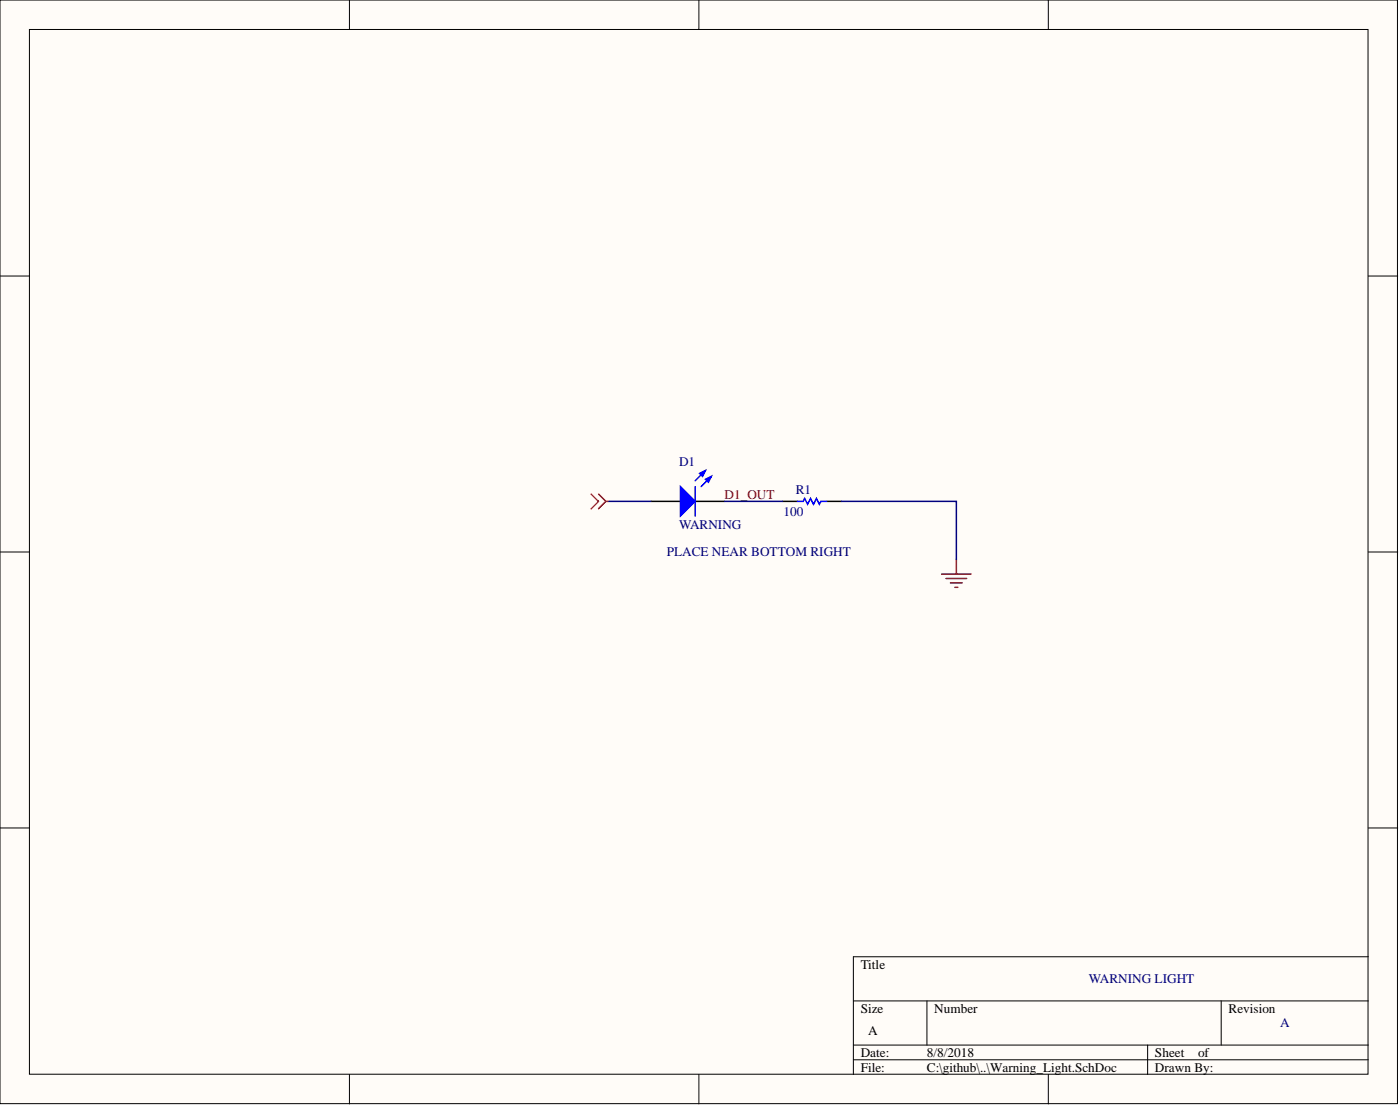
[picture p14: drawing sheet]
<svg xmlns="http://www.w3.org/2000/svg" width="241mm" height="190mm" viewBox="0 0 241 190" stroke-linecap="round" stroke-linejoin="round" font-family="sans-serif">
<defs><g id="words">
<g font-size="2.3" fill="#000080">
<text x="117" y="80.3">D1</text>
<text x="135" y="88.9">100</text>
<text x="137.2" y="85.1">R1</text>
<text x="114.9" y="95.8">PLACE NEAR BOTTOM RIGHT</text>
<text x="117" y="91.2">WARNING</text>
<text x="187.7" y="169.4">WARNING LIGHT</text>
<text x="220.6" y="177">A</text>
</g>
<text font-size="2.3" fill="#800000" x="124.9" y="85.9">D1_OUT</text>
<g font-size="2.3">
<text x="148.4" y="166.8">Title</text>
<text x="148.4" y="174.4">Size</text>
<text x="149.6" y="178.2">A</text>
<text x="161" y="174.4">Number</text>
<text x="211.7" y="174.4">Revision</text>
<text x="148.4" y="182">Date:</text>
<text x="148.4" y="184.6">File:</text>
<text x="159.8" y="182">8/8/2018</text>
<text x="159.8" y="184.6">C:\github\..\Warning_Light.SchDoc</text>
<text x="199.1" y="182">Sheet</text>
<text x="199.1" y="184.6">Drawn By:</text>
<text x="206.5" y="182">of</text>
</g>
</g></defs>
<g fill="#fffcf8" stroke="#000" stroke-width=".17">
<path d="M0 0h240.9v190.1h-240.9z"/>
<path d="M5.1 5.1h230.7v179.9h-230.7z"/>
</g>
<g fill="none" stroke="#000" stroke-width=".17">
<path d="M60.2 0v5.1M120.5 0v5.1M180.7 0v5.1M0 47.5h5.1M235.8 47.5h5.1M0 95.1h5.1M235.8 95.1h5.1M0 142.6h5.1M235.8 142.6h5.1M147.1 172.4h88.7M159.8 172.4v7.6M210.5 172.4v7.6"/>
<path d="M235.8 164.8h-88.7v20.3M60.2 185.1v5M120.5 185.1v5M147.1 180h88.7M147.1 182.5h88.7M180.7 185.1v5M197.8 180v5.1"/>
</g>
<path d="M112.2 86.4h5.1M119.8 86.4h5.1M134.9 86.4h2.5M142.5 86.4h2.5" fill="none" stroke="#000" stroke-width=".25"/>
<path d="M137.4 86.4h1l.3-.6 .5 1.1 .5-1.1 .5 1.1 .5-1.1 .5 1.1 .3-.5h1" fill="none" stroke="#00f" stroke-width=".25"/>
<path d="M162.3 98.9h5.1M163.1 99.6h3.5M164.8 96.3v2.6M163.8 100.4h2M164.6 101.2h.5" fill="none" stroke="#800000" stroke-width=".25"/>
<path d="M117.3 83.8l2.5 2.6-2.5 2.5z" fill="#00f"/>
<path d="M117.3 83.8l2.5 2.6-2.5 2.5zM121.6 81l-1.8 1.8M122.6 82l-1.8 1.8" fill="none" stroke="#00f" stroke-width=".25"/>
<path d="M121.6 82.6l1-.6-.5 1.1z" fill="#00f"/>
<path d="M121.6 82.6l1-.6-.5 1.1z" fill="none" stroke="#00f" stroke-width=".25"/>
<path d="M120.6 81.5l1-.5-.5 1z" fill="#00f"/>
<path d="M119.8 83.8v5.1M120.6 81.5l1-.5-.5 1z" fill="none" stroke="#00f" stroke-width=".25"/>
<path d="M101.9 85.1l1.3 1.3-1.3 1.2M103.2 85.1l1.2 1.3M104.4 86.4l-1.2 1.2M104.4 86.4h.5" fill="none" stroke="#f00" stroke-width=".25"/>
<path d="M104.9 86.4h7.3M124.9 86.4h10M145 86.4h19.8v9.9" fill="none" stroke="#000080" stroke-width=".25"/>
<use href="#words"/>
</svg>
